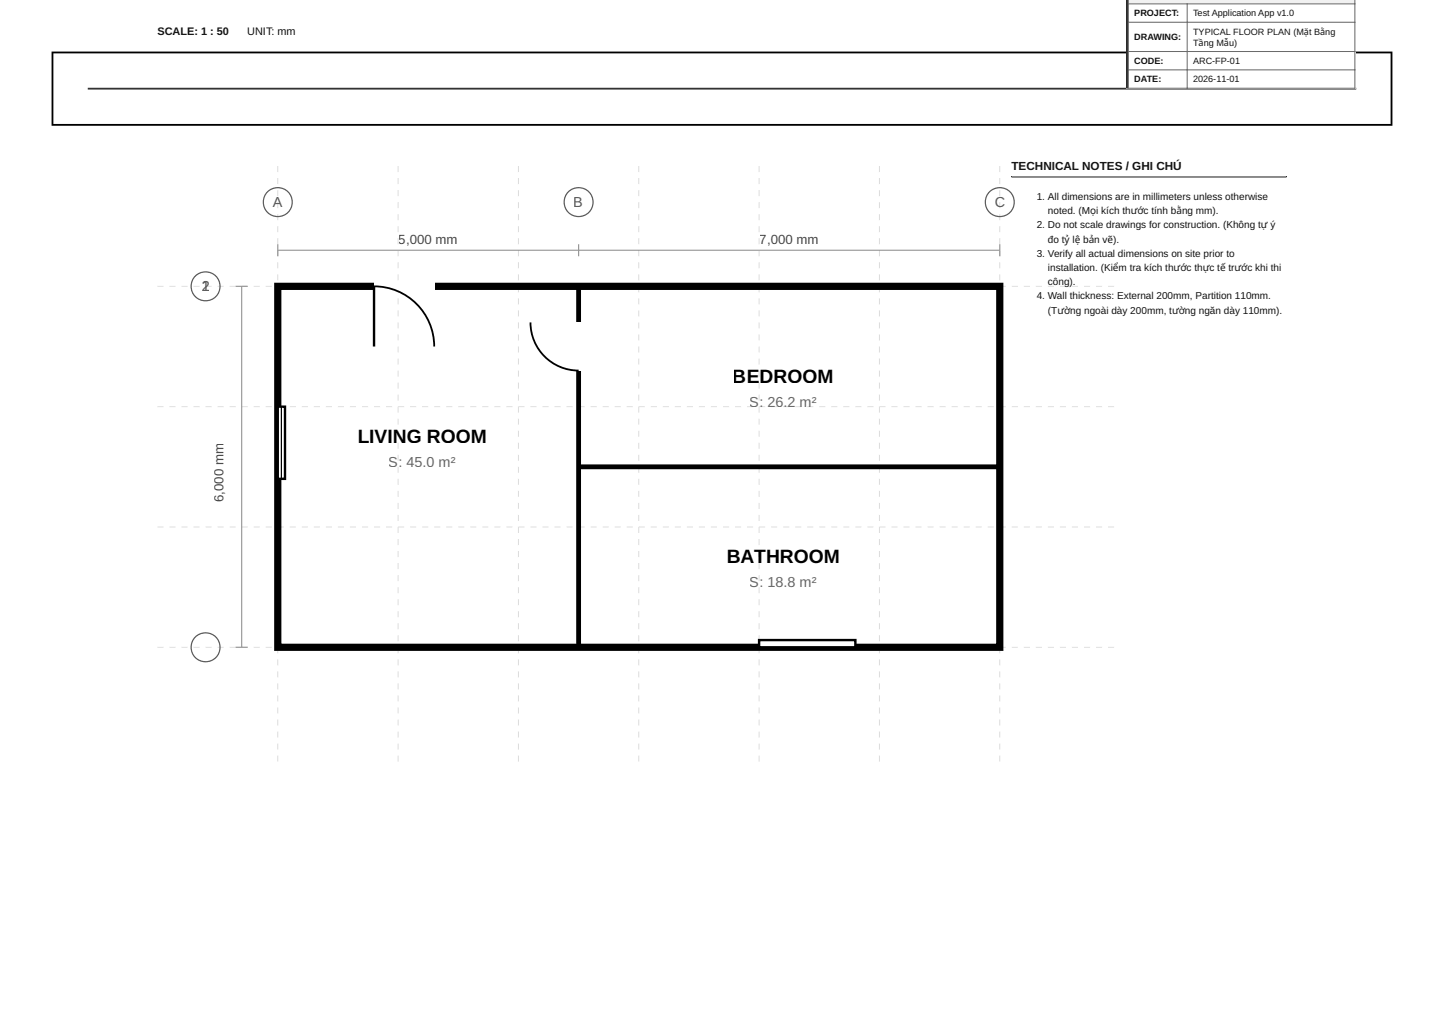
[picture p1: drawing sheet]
<svg xmlns="http://www.w3.org/2000/svg" width="420mm" height="297mm" viewBox="0 0 420 297" stroke-linecap="round" stroke-linejoin="round" font-family="sans-serif">
<defs><g id="words">
<g font-size="5.6">
<text x="213.2" y="111.3">BE</text>
<text x="221" y="111.3">DROOM</text>
<text x="104" y="128.8">LIVING ROOM</text>
<text x="211.3" y="163.8">BATHROOM</text>
</g>
<g font-size="4.2" fill="#555">
<text x="79.4" y="60.2">A</text>
<text x="166.9" y="60.2">B</text>
<text x="289.3" y="60.2">C</text>
<text x="58.6" y="84.7">1</text>
<text x="58.6" y="84.7">2</text>
</g>
<g font-size="4.2" fill="#666">
<text x="218.1" y="118.3">S</text>
<text x="220.9" y="118.3">: 26.2 m²</text>
<text x="113.1" y="135.8">S</text>
<text x="115.9" y="135.8">: 45.0 m²</text>
<text x="218.1" y="170.8">S</text>
<text x="220.9" y="170.8">: 18.8 m²</text>
</g>
<g font-size="3.9" fill="#444">
<text x="116" y="71">5,000 mm</text>
<text x="221" y="71">7,000 mm</text>
<text x="65" y="146.1" transform="rotate(-90 65 146.1)">6,000 mm</text>
</g>
<text font-size="3.4" fill="#111" x="294.2" y="49.4">TECHNICAL NOTES / GHI CHÚ</text>
<g font-size="3.2" fill="#111">
<text x="45.8" y="10.1">SCALE: 1 : 50</text>
<text x="71.9" y="10.1">UNIT: mm</text>
</g>
<g font-size="2.9" fill="#111">
<text x="301.6" y="58.1">1. All dimensions are in millimeters unless otherwise</text>
<text x="304.8" y="62.3">noted. (Mọi kích thước tính bằng mm).</text>
<text x="301.6" y="66.3">2. Do not scale drawings for construction. (Không tự ý</text>
<text x="304.8" y="70.7">đo tỷ lệ bản vẽ).</text>
<text x="301.6" y="74.7">3. Verify all actual dimensions on site prior to</text>
<text x="304.8" y="78.9">installation. (Kiểm tra kích thước thực tế trước khi thi</text>
<text x="304.8" y="83">công).</text>
<text x="301.6" y="87.1">4. Wall thickness: External 200mm, Partition 110mm.</text>
<text x="304.8" y="91.3">(Tường ngoài dày 200mm, tường ngăn dày 110mm).</text>
</g>
<g font-size="2.6" fill="#111">
<text x="329.9" y="4.7">PROJECT:</text>
<text x="347" y="4.7">Test Application App v1.0</text>
<text x="329.9" y="11.6">DRAWING:</text>
<text x="347" y="10.2">TYPICAL FLOOR PLAN (Mặt Bằng</text>
<text x="347" y="13.2">Tầng Mẫu)</text>
<text x="329.9" y="18.6">CODE:</text>
<text x="329.9" y="23.9">DATE:</text>
<text x="347" y="18.6">ARC-FP-01</text>
<text x="347" y="23.9">2026-11-01</text>
</g>
</g></defs>
<path d="M15.5 15.5h389v20.6h-389zM15 15h390v21.6h-390z" fill-rule="evenodd" fill="#000"/>
<path d="M25.8 25.8h368.4zM25.5 25.5h369v.6h-369z" fill-rule="evenodd" fill="#333"/>
<g fill="#000" stroke="#ddd" stroke-width=".29" stroke-dasharray="1.8 1.8" stroke-linecap="butt">
<path d="M80.8 48.3v175zM115.8 48.3v175zM150.8 48.3v175zM185.8 48.3v175zM220.8 48.3v175zM255.8 48.3v175zM290.8 48.3v175z"/>
<path d="M45.8 83.3h280zM45.8 118.3h280zM45.8 153.3h280zM45.8 188.3h280z"/>
</g>
<g fill="none" stroke="#555" stroke-width=".35">
<circle cx="80.8" cy="58.8" r="4.2"/>
<circle cx="168.3" cy="58.8" r="4.2"/>
<circle cx="290.8" cy="58.8" r="4.2"/>
<circle cx="59.8" cy="83.3" r="4.2"/>
<circle cx="59.8" cy="188.3" r="4.2"/>
</g>
<path d="M80.8 83.3h210v105h-210z" fill="none" stroke="#000" stroke-width="2.1" stroke-linecap="butt"/>
<path d="M168.3 83.3v105zM168.3 135.8h122.5z" fill="#000" stroke="#000" stroke-width="1.4" stroke-linecap="butt"/>
<path d="M108.8 82.2h17.5v2.1h-17.5z" fill="#fff"/>
<path d="M108.8 83.3a17.5 17.5 0 0 1 17.5 17.5" fill="none" stroke="#000" stroke-width=".53"/>
<path d="M108.8 83.3v17.5z" fill="#000" stroke="#000" stroke-width=".7" stroke-linecap="butt"/>
<path d="M167.2 93.8h2.1v14h-2.1z" fill="#fff"/>
<path d="M154.3 93.8a14 14 0 0 0 14 14" fill="none" stroke="#000" stroke-width=".53"/>
<path d="M80.8 118.3h2.1v21h-2.1z" fill="#fff" stroke="#000" stroke-width=".7" stroke-linecap="butt"/>
<path d="M81.8 118.3v21z" fill="#000" stroke="#000" stroke-width=".35"/>
<path d="M220.8 186.2h28v2.1h-28z" fill="#fff" stroke="#000" stroke-width=".7" stroke-linecap="butt"/>
<path d="M80.8 72.8h210zM80.8 71v3.5zM168.3 71v3.5zM290.8 71v3.5zM68.5 83.3h3.5zM70.3 83.3v105zM68.5 188.3h3.5z" fill="#000" stroke="#999" stroke-width=".35"/>
<path d="M294.2 51.3l80 .1zM294.2 51.3h80v.3h-80z" fill-rule="evenodd" fill="#000"/>
<path d="M327.5 -.1h66.7v25.9h-66.7z" fill="#fff"/>
<g fill="#000">
<path d="M328.1 -.1v25.9zM327.5 -.1h.6v25.9h-.6z" fill-rule="evenodd"/>
<path d="M328.1 -4.6h66.1zM327.5 -4.6h66.7z" fill-rule="evenodd"/>
</g>
<path d="M328.2 -.1h65.9v1.2h-65.9z" fill="#f0f0f0"/>
<path d="M328.2 0v25.8M394.1 0v25.8M328.1 1.1h66.1M328.1 6.5h66.1M328.1 15h66.1M345.3 1v24.8M328.1 20.3h66.1M328.1 25.7h66.1" fill="none" stroke="#666" stroke-width=".29"/>
<use href="#words"/>
</svg>
